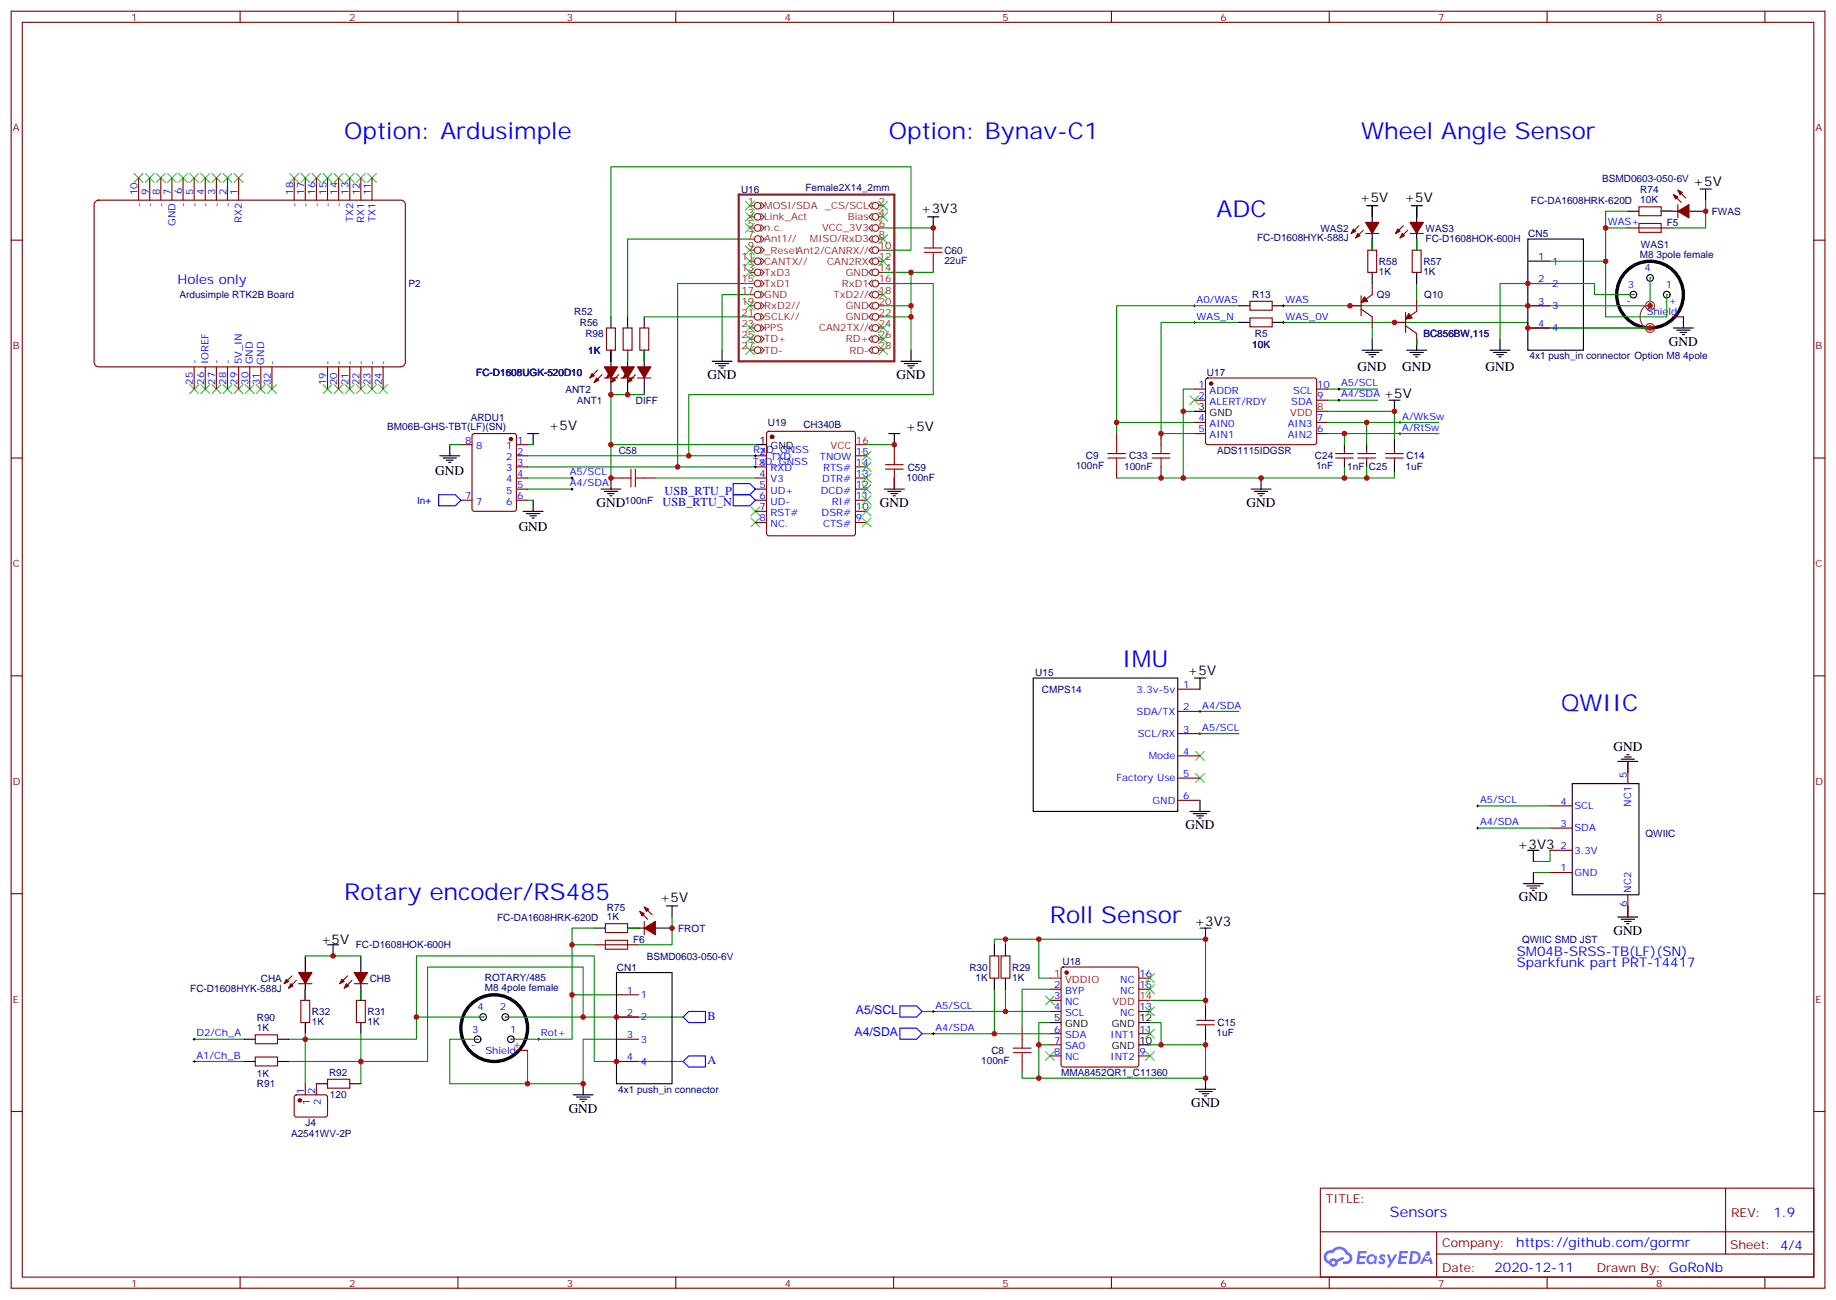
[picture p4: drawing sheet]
<svg xmlns="http://www.w3.org/2000/svg" width="583mm" height="413mm" viewBox="0 0 583 413" stroke-linecap="round" stroke-linejoin="round" font-family="sans-serif">
<defs><g id="words">
<g font-size="7.4" fill="#00f">
<text x="109.3" y="44.1">Option: Ardusimple</text>
<text x="282.1" y="44.1">Option: Bynav-C1</text>
<text x="432" y="44.1">Wheel Angle Sensor</text>
<text x="386.2" y="68.8">ADC</text>
<text x="356.2" y="211.7">IMU</text>
<text x="495.5" y="225.8">QWIIC</text>
<text x="109.3" y="285.8">Rotary encoder/RS485</text>
<text x="333.3" y="292.8">Roll Sensor</text>
</g>
<text font-size="4.6" fill="#00f" x="441.2" y="386.2">Sensors</text>
<g font-size="4.2">
<text x="537.5" y="58.9">+5V</text>
<text x="431.7" y="64.2">+5V</text>
<text x="445.8" y="64.2">+5V</text>
<text x="292.3" y="67.7">+3V3</text>
<text x="529.8" y="109.7">GND</text>
<text x="431" y="117.9">GND</text>
<text x="445.1" y="117.9">GND</text>
<text x="471.5" y="117.9">GND</text>
<text x="224.6" y="120.3">GND</text>
<text x="284.6" y="120.3">GND</text>
<text x="439.1" y="126.3">+5V</text>
<text x="174.2" y="136.4">+5V</text>
<text x="287.4" y="136.9">+5V</text>
<text x="138.2" y="150.8">GND</text>
<text x="189.4" y="160.9">GND</text>
<text x="279.3" y="160.9">GND</text>
<text x="395.7" y="160.9">GND</text>
<text x="164.6" y="168.4">GND</text>
<text x="377" y="214.1">+5V</text>
<text x="512.1" y="238.4">GND</text>
<text x="376.3" y="263.2">GND</text>
<text x="481.7" y="269.6">+3V3</text>
<text x="209.4" y="286.5">+5V</text>
<text x="482.1" y="286.1">GND</text>
<text x="379.1" y="293.9">+3V3</text>
<text x="101.8" y="299.6">+5V</text>
<text x="512.1" y="296.7">GND</text>
<text x="180.5" y="353.2">GND</text>
<text x="378.1" y="351.4">GND</text>
</g>
<g font-size="4.2" fill="#00f">
<text x="56.3" y="90">Holes only</text>
<text x="481.4" y="303.4">SM04B-SRSS-TB(LF)(SN)</text>
<text x="481.4" y="307">Sparkfunk part PRT-14417</text>
<text x="562.9" y="386.4">1.9</text>
<text x="481.3" y="396">https://github.com/gormr</text>
<text x="474.4" y="403.8">2020-12-11</text>
</g>
<g font-size="3.9" fill="#00f">
<text x="210.3" y="160.5">USB_RTU_N</text>
<text x="211" y="157">USB_RTU_P</text>
<text x="224.6" y="323.6">B</text>
<text x="271.7" y="321.9">A5/SCL</text>
<text x="271.3" y="329">A4/SDA</text>
<text x="224.6" y="337.7">A</text>
</g>
<g font-size="3.9" fill="#800">
<text x="420.9" y="381.7">TITLE:</text>
<text x="549.5" y="386.4">REV:</text>
<text x="457.8" y="395.9">Company:</text>
<text x="549.2" y="396.6">Sheet: 4/4</text>
<text x="457.8" y="403.6">Date:</text>
<text x="506.8" y="403.7">Drawn By: GoRoNb</text>
</g>
<g font-size="3.2" fill="#800">
<text x="41.6" y="6.6">1</text>
<text x="110.8" y="6.6">2</text>
<text x="179.9" y="6.6">3</text>
<text x="249.1" y="6.6">4</text>
<text x="318.2" y="6.6">5</text>
<text x="387.4" y="6.6">6</text>
<text x="456.5" y="6.6">7</text>
<text x="525.7" y="6.6">8</text>
<text x="4.1" y="41.7">A</text>
<text x="576.3" y="41.7">A</text>
<text x="4.1" y="110.8">B</text>
<text x="576.3" y="110.8">B</text>
<text x="4.1" y="180">C</text>
<text x="576.3" y="180">C</text>
<text x="4.1" y="249.1">D</text>
<text x="576.3" y="249.1">D</text>
<text x="4.1" y="318.2">E</text>
<text x="576.3" y="318.2">E</text>
<text x="41.6" y="408.4">1</text>
<text x="110.8" y="408.4">2</text>
<text x="179.9" y="408.4">3</text>
<text x="249.1" y="408.4">4</text>
<text x="318.2" y="408.4">5</text>
<text x="387.4" y="408.4">6</text>
<text x="456.5" y="408.4">7</text>
<text x="525.7" y="408.4">8</text>
</g>
<g font-size="3.2" fill="#000080">
<text x="508.6" y="57.6">BSMD0603-050-6V</text>
<text x="235.2" y="61.2">U16</text>
<text x="255.6" y="60.7">Female2X14_2mm</text>
<text x="486" y="64.7">FC-DA1608HRK-620D</text>
<text x="520.7" y="64.6">10K</text>
<text x="520.7" y="61.4">R74</text>
<text x="529" y="71.7">F5</text>
<text x="543.4" y="68.2">FWAS</text>
<text x="399.1" y="76.6">FC-D1608HYK-588J</text>
<text x="419.2" y="73.5">WAS2</text>
<text x="452.5" y="76.7">FC-D1608HOK-600H</text>
<text x="452.5" y="73.5">WAS3</text>
<text x="485.1" y="75.3">CN5</text>
<text x="299.8" y="83.7">22uF</text>
<text x="299.8" y="80.5">C60</text>
<text x="520.5" y="81.9">M8 3pole female</text>
<text x="520.9" y="78.7">WAS1</text>
<text x="437.7" y="87.2">1K</text>
<text x="437.7" y="84.1">R58</text>
<text x="451.8" y="87.2">1K</text>
<text x="451.8" y="84.1">R57</text>
<text x="57" y="94.7">Ardusimple RTK2B Board</text>
<text x="129.7" y="91.1">P2</text>
<text x="397.5" y="94.6">R13</text>
<text x="437.1" y="94.6">Q9</text>
<text x="452.1" y="94.6">Q10</text>
<text x="182.3" y="99.9">R52</text>
<text x="184.1" y="103.5">R56</text>
<text x="185.8" y="107">R98</text>
<text x="398.3" y="107">R5</text>
<text x="451.8" y="107">BC856BW,115</text>
<text x="186.7" y="112.3">1K</text>
<text x="397.5" y="110.5">10K</text>
<text x="151.2" y="119.4">FC-D1608UGK-520D10</text>
<text x="383.1" y="119.4">U17</text>
<text x="485.5" y="114.1">4x1 push_in connector Option M8 4pole</text>
<text x="179.5" y="124.6">ANT2</text>
<text x="183.1" y="128.1">ANT1</text>
<text x="201.8" y="128.1">DIFF</text>
<text x="122.9" y="136.6">BM06B-GHS-TBT(LF)(SN)</text>
<text x="149.4" y="133.6">ARDU1</text>
<text x="243.8" y="135.2">U19</text>
<text x="255" y="135.9">CH340B</text>
<text x="196.4" y="144">C58</text>
<text x="288.1" y="149.4">C59</text>
<text x="341.5" y="149">100nF</text>
<text x="344.7" y="145.8">C9</text>
<text x="356.8" y="149.3">100nF</text>
<text x="358.5" y="145.8">C33</text>
<text x="386.3" y="144">ADS1115IDGSR</text>
<text x="417.4" y="145.8">C24</text>
<text x="417.8" y="149">1nF</text>
<text x="427.6" y="149.3">1nF</text>
<text x="434.5" y="149.3">C25</text>
<text x="446.2" y="149">1uF</text>
<text x="446.4" y="145.8">C14</text>
<text x="287.8" y="152.5">100nF</text>
<text x="198.4" y="160">100nF</text>
<text x="328.6" y="214.6">U15</text>
<text x="330.7" y="219.9">CMPS14</text>
<text x="522.3" y="265.8">QWIIC</text>
<text x="157.8" y="292.2">FC-DA1608HRK-620D</text>
<text x="192.7" y="292.1">1K</text>
<text x="192.7" y="289">R75</text>
<text x="201" y="299.3">F6</text>
<text x="215.3" y="295.8">FROT</text>
<text x="483.1" y="299.3">QWIIC SMD JST</text>
<text x="113" y="301">FC-D1608HOK-600H</text>
<text x="205.3" y="304.6">BSMD0603-050-6V</text>
<text x="82.8" y="311.7">CHA</text>
<text x="117.4" y="311.6">CHB</text>
<text x="153.9" y="311.5">ROTARY/485</text>
<text x="195.8" y="308.1">CN1</text>
<text x="307.7" y="308.1">R30</text>
<text x="309.6" y="311.3">1K</text>
<text x="321.3" y="311.3">1K</text>
<text x="321.3" y="308.1">R29</text>
<text x="337.3" y="306.3">U18</text>
<text x="60.4" y="314.8">FC-D1608HYK-588J</text>
<text x="153.9" y="314.7">M8 4pole female</text>
<text x="99" y="322.2">R32</text>
<text x="116.7" y="322.2">R31</text>
<text x="81.5" y="327.4">1K</text>
<text x="81.5" y="324.2">R90</text>
<text x="99" y="325.4">1K</text>
<text x="116.7" y="325.4">1K</text>
<text x="386.2" y="329">1uF</text>
<text x="386.4" y="325.7">C15</text>
<text x="314.7" y="334.6">C8</text>
<text x="81.5" y="341.9">1K</text>
<text x="104.5" y="341.6">R92</text>
<text x="311.5" y="337.7">100nF</text>
<text x="336.8" y="341.5">MMA8452QR1_C11360</text>
<text x="81.5" y="345.1">R91</text>
<text x="196.2" y="346.9">4x1 push_in connector</text>
<text x="104.7" y="348.6">120</text>
<text x="96.9" y="357.5">J4</text>
<text x="92.4" y="361">A2541WV-2P</text>
</g>
<g font-size="3.2" fill="#00f">
<text x="43.7" y="61.9" transform="rotate(-90 43.7 61.9)">10</text>
<text x="45.1" y="65.8" transform="rotate(-90 45.1 65.8)">-</text>
<text x="47.2" y="61.9" transform="rotate(-90 47.2 61.9)">9</text>
<text x="48.6" y="65.8" transform="rotate(-90 48.6 65.8)">-</text>
<text x="50.7" y="61.9" transform="rotate(-90 50.7 61.9)">8</text>
<text x="52.1" y="65.8" transform="rotate(-90 52.1 65.8)">-</text>
<text x="54.2" y="61.9" transform="rotate(-90 54.2 61.9)">7</text>
<text x="57.7" y="61.7" transform="rotate(-90 57.7 61.7)">6</text>
<text x="59.1" y="65.6" transform="rotate(-90 59.1 65.6)">-</text>
<text x="61.3" y="61.8" transform="rotate(-90 61.3 61.8)">5</text>
<text x="62.7" y="65.7" transform="rotate(-90 62.7 65.7)">-</text>
<text x="64.8" y="61.8" transform="rotate(-90 64.8 61.8)">4</text>
<text x="66.2" y="65.7" transform="rotate(-90 66.2 65.7)">-</text>
<text x="68.3" y="61.8" transform="rotate(-90 68.3 61.8)">3</text>
<text x="69.7" y="65.7" transform="rotate(-90 69.7 65.7)">-</text>
<text x="71.9" y="61.8" transform="rotate(-90 71.9 61.8)">2</text>
<text x="73.3" y="65.7" transform="rotate(-90 73.3 65.7)">-</text>
<text x="75.4" y="61.8" transform="rotate(-90 75.4 61.8)">1</text>
<text x="93" y="61.8" transform="rotate(-90 93 61.8)">18</text>
<text x="94.4" y="65.7" transform="rotate(-90 94.4 65.7)">-</text>
<text x="96.6" y="61.8" transform="rotate(-90 96.6 61.8)">17</text>
<text x="98" y="65.7" transform="rotate(-90 98 65.7)">-</text>
<text x="100.1" y="61.8" transform="rotate(-90 100.1 61.8)">16</text>
<text x="101.5" y="65.7" transform="rotate(-90 101.5 65.7)">-</text>
<text x="103.6" y="61.8" transform="rotate(-90 103.6 61.8)">15</text>
<text x="105" y="65.7" transform="rotate(-90 105 65.7)">-</text>
<text x="107.1" y="61.8" transform="rotate(-90 107.1 61.8)">14</text>
<text x="108.5" y="65.7" transform="rotate(-90 108.5 65.7)">-</text>
<text x="110.7" y="61.8" transform="rotate(-90 110.7 61.8)">13</text>
<text x="114.2" y="61.9" transform="rotate(-90 114.2 61.9)">12</text>
<text x="117.7" y="61.9" transform="rotate(-90 117.7 61.9)">11</text>
<text x="55.7" y="71.7" transform="rotate(-90 55.7 71.7)">GND</text>
<text x="76.8" y="70.7" transform="rotate(-90 76.8 70.7)">RX2</text>
<text x="112.1" y="70.4" transform="rotate(-90 112.1 70.4)">TX2</text>
<text x="115.6" y="70.8" transform="rotate(-90 115.6 70.8)">RX1</text>
<text x="119.2" y="70.6" transform="rotate(-90 119.2 70.6)">TX1</text>
<text x="510.4" y="71.5">WAS+</text>
<text x="488.2" y="82.6">1</text>
<text x="492.7" y="84">1</text>
<text x="488.2" y="89.6">2</text>
<text x="522" y="86.1">4</text>
<text x="492.7" y="91.1">2</text>
<text x="516.7" y="91.4">3</text>
<text x="528.8" y="91.4">1</text>
<text x="379.8" y="101.5">WAS_N</text>
<text x="379.8" y="96.2">A0/WAS</text>
<text x="408.1" y="101.5">WAS_0V</text>
<text x="408.1" y="96.2">WAS</text>
<text x="488.2" y="96.7">3</text>
<text x="492.7" y="98.1">3</text>
<text x="516.3" y="96.3">-</text>
<text x="522.7" y="99.9">Shield</text>
<text x="529.8" y="96.3">+</text>
<text x="488.2" y="103.8">4</text>
<text x="492.7" y="105.2">4</text>
<text x="62.6" y="115.6" transform="rotate(-90 62.6 115.6)">-</text>
<text x="66.2" y="115.6" transform="rotate(-90 66.2 115.6)">IOREF</text>
<text x="69.7" y="115.6" transform="rotate(-90 69.7 115.6)">-</text>
<text x="73.2" y="115.6" transform="rotate(-90 73.2 115.6)">-</text>
<text x="76.8" y="115.6" transform="rotate(-90 76.8 115.6)">5V_IN</text>
<text x="80.3" y="115.6" transform="rotate(-90 80.3 115.6)">GND</text>
<text x="83.9" y="115.7" transform="rotate(-90 83.9 115.7)">GND</text>
<text x="87.4" y="115.7" transform="rotate(-90 87.4 115.7)">-</text>
<text x="105" y="115.9" transform="rotate(-90 105 115.9)">-</text>
<text x="108.5" y="115.9" transform="rotate(-90 108.5 115.9)">-</text>
<text x="112" y="115.9" transform="rotate(-90 112 115.9)">-</text>
<text x="115.5" y="115.9" transform="rotate(-90 115.5 115.9)">-</text>
<text x="119.1" y="115.9" transform="rotate(-90 119.1 115.9)">-</text>
<text x="122.6" y="115.9" transform="rotate(-90 122.6 115.9)">-</text>
<text x="61.2" y="122.1" transform="rotate(-90 61.2 122.1)">25</text>
<text x="64.8" y="122.1" transform="rotate(-90 64.8 122.1)">26</text>
<text x="68.3" y="122.1" transform="rotate(-90 68.3 122.1)">27</text>
<text x="71.8" y="122.1" transform="rotate(-90 71.8 122.1)">28</text>
<text x="75.3" y="122.1" transform="rotate(-90 75.3 122.1)">29</text>
<text x="78.9" y="122.1" transform="rotate(-90 78.9 122.1)">30</text>
<text x="82.4" y="122.2" transform="rotate(-90 82.4 122.2)">31</text>
<text x="86" y="122.2" transform="rotate(-90 86 122.2)">32</text>
<text x="103.5" y="122.4" transform="rotate(-90 103.5 122.4)">19</text>
<text x="107.1" y="122.4" transform="rotate(-90 107.1 122.4)">20</text>
<text x="110.6" y="122.4" transform="rotate(-90 110.6 122.4)">21</text>
<text x="114.1" y="122.4" transform="rotate(-90 114.1 122.4)">22</text>
<text x="117.7" y="122.4" transform="rotate(-90 117.7 122.4)">23</text>
<text x="121.2" y="122.4" transform="rotate(-90 121.2 122.4)">24</text>
<text x="380.5" y="123.2">1</text>
<text x="384" y="124.9">ADDR</text>
<text x="410.5" y="124.9">SCL</text>
<text x="418.1" y="123.2">10</text>
<text x="425.7" y="122.6">A5/SCL</text>
<text x="380.5" y="126.7">2</text>
<text x="384" y="128.4">ALERT/RDY</text>
<text x="409.9" y="128.4">SDA</text>
<text x="418.1" y="126.7">9</text>
<text x="425.7" y="126.2">A4/SDA</text>
<text x="380.5" y="133.7">4</text>
<text x="380.5" y="137.3">5</text>
<text x="384" y="135.5">AIN0</text>
<text x="408.7" y="135.5">AIN3</text>
<text x="418.1" y="137.3">6</text>
<text x="418.1" y="133.7">7</text>
<text x="445.1" y="136.7">A/RtSw</text>
<text x="445.1" y="133.2">A/WkSw</text>
<text x="147.6" y="140.8">8</text>
<text x="151.1" y="142.6">8</text>
<text x="160.6" y="142.6">1</text>
<text x="164.1" y="140.8">1</text>
<text x="239.1" y="143.8">RxD_GNSS</text>
<text x="384" y="139">AIN1</text>
<text x="408.7" y="139">AIN2</text>
<text x="160.6" y="146.1">2</text>
<text x="160.6" y="149.6">3</text>
<text x="164.1" y="144.3">2</text>
<text x="164.1" y="147.8">3</text>
<text x="239" y="147.7">TxD_GNSS</text>
<text x="241.1" y="144.3">2</text>
<text x="241.1" y="147.8">3</text>
<text x="244.6" y="146.1">TXD</text>
<text x="244.6" y="149.6">RXD</text>
<text x="260.3" y="146.1">TNOW</text>
<text x="261.3" y="149.6">RTS#</text>
<text x="271.7" y="147.8">14</text>
<text x="271.7" y="144.3">15</text>
<text x="160.6" y="153.1">4</text>
<text x="164.1" y="151.4">4</text>
<text x="164.1" y="154.9">5</text>
<text x="180.9" y="154.4">A4/SDA</text>
<text x="180.9" y="150.8">A5/SCL</text>
<text x="241.1" y="151.4">4</text>
<text x="241.1" y="154.9">5</text>
<text x="244.6" y="153.1">V3</text>
<text x="261" y="153.1">DTR#</text>
<text x="271.7" y="154.9">12</text>
<text x="271.7" y="151.4">13</text>
<text x="132.4" y="160">In+</text>
<text x="147.6" y="158.4">7</text>
<text x="151.1" y="160.2">7</text>
<text x="160.6" y="156.7">5</text>
<text x="160.6" y="160.2">6</text>
<text x="164.1" y="158.4">6</text>
<text x="241.1" y="158.4">6</text>
<text x="241.1" y="162">7</text>
<text x="244.6" y="156.7">UD+</text>
<text x="244.6" y="160.2">UD-</text>
<text x="260.5" y="156.7">DCD#</text>
<text x="264.1" y="160.2">RI#</text>
<text x="271.7" y="162">10</text>
<text x="271.7" y="158.4">11</text>
<text x="241.1" y="165.5">8</text>
<text x="244.6" y="163.7">RST#</text>
<text x="244.6" y="167.3">NC.</text>
<text x="260.8" y="163.7">DSR#</text>
<text x="261.3" y="167.3">CTS#</text>
<text x="271.7" y="165.5">9</text>
<text x="360.7" y="219.8">3.3v-5v</text>
<text x="375.6" y="218.4">1</text>
<text x="360.8" y="226.9">SDA/TX</text>
<text x="375.6" y="225.5">2</text>
<text x="381.6" y="224.9">A4/SDA</text>
<text x="361.2" y="233.9">SCL/RX</text>
<text x="375.6" y="232.5">3</text>
<text x="381.6" y="232">A5/SCL</text>
<text x="375.6" y="239.6">4</text>
<text x="364.7" y="241">Mode</text>
<text x="354.4" y="248">Factory Use</text>
<text x="375.6" y="246.6">5</text>
<text x="516.4" y="247" transform="rotate(-90 516.4 247)">5</text>
<text x="365.9" y="255.1">GND</text>
<text x="375.6" y="253.7">6</text>
<text x="469.8" y="254.9">A5/SCL</text>
<text x="495.3" y="255.4">4</text>
<text x="499.8" y="256.9">SCL</text>
<text x="517.8" y="256.1" transform="rotate(-90 517.8 256.1)">NC1</text>
<text x="469.8" y="262">A4/SDA</text>
<text x="495.3" y="262.5">3</text>
<text x="499.8" y="263.9">SDA</text>
<text x="495.3" y="269.6">2</text>
<text x="499.8" y="271">3.3V</text>
<text x="495.3" y="276.6">1</text>
<text x="499.8" y="278">GND</text>
<text x="516.4" y="287.8" transform="rotate(-90 516.4 287.8)">6</text>
<text x="517.8" y="283.3" transform="rotate(-90 517.8 283.3)">NC2</text>
<text x="355.6" y="311.9">NC</text>
<text x="361.7" y="310.1">16</text>
<text x="199" y="315.4">1</text>
<text x="203.4" y="316.8">1</text>
<text x="334.6" y="313.7">2</text>
<text x="334.6" y="317.2">3</text>
<text x="338.1" y="315.4">BYP</text>
<text x="355.6" y="315.4">NC</text>
<text x="361.7" y="313.7">15</text>
<text x="151.6" y="320.7">4</text>
<text x="158.6" y="320.7">2</text>
<text x="199" y="322.5">2</text>
<text x="203.4" y="323.9">2</text>
<text x="296.9" y="320.2">A5/SCL</text>
<text x="334.6" y="320.7">4</text>
<text x="338.1" y="318.9">NC</text>
<text x="338.1" y="322.5">SCL</text>
<text x="355.6" y="322.5">NC</text>
<text x="361.7" y="320.7">13</text>
<text x="62.3" y="329">D2/Ch_A</text>
<text x="149.8" y="327.8">3</text>
<text x="161.9" y="327.8">1</text>
<text x="171.7" y="329">Rot+</text>
<text x="199" y="329.5">3</text>
<text x="296.9" y="327.2">A4/SDA</text>
<text x="334.6" y="327.8">6</text>
<text x="338.1" y="329.5">SDA</text>
<text x="352.5" y="329.5">INT1</text>
<text x="361.7" y="327.8">11</text>
<text x="149.4" y="332.7">-</text>
<text x="154.1" y="334.5">Shield</text>
<text x="162.9" y="332.7">+</text>
<text x="203.4" y="330.9">3</text>
<text x="334.6" y="331.3">7</text>
<text x="334.6" y="334.8">8</text>
<text x="338.1" y="333.1">SA0</text>
<text x="361.7" y="334.8">9</text>
<text x="62.3" y="336.1">A1/Ch_B</text>
<text x="199" y="336.6">4</text>
<text x="203.4" y="338">4</text>
<text x="338.1" y="336.6">NC</text>
<text x="352.5" y="336.6">INT2</text>
<text x="96.6" y="347.3" transform="rotate(-90 96.6 347.3)">1</text>
<text x="100.1" y="347.3" transform="rotate(-90 100.1 347.3)">2</text>
<text x="98.3" y="350.8" transform="rotate(-90 98.3 350.8)">1</text>
<text x="101.8" y="350.8" transform="rotate(-90 101.8 350.8)">2</text>
</g>
<g font-size="3.2" fill="#8d2323">
<text x="237.4" y="64.9">1</text>
<text x="278.9" y="64.9">2</text>
<text x="237.4" y="68.5">3</text>
<text x="242.6" y="66.4">MOSI/SDA</text>
<text x="242.6" y="69.9">Link_Act</text>
<text x="261.8" y="66.4">_CS/SCL</text>
<text x="269.2" y="69.9">Bias</text>
<text x="278.9" y="68.5">4</text>
<text x="237.4" y="72">5</text>
<text x="237.4" y="75.5">7</text>
<text x="242.6" y="73.4">n.c.</text>
<text x="242.6" y="76.9">Ant1//</text>
<text x="257.1" y="76.9">MISO/RxD3</text>
<text x="260.9" y="73.4">VCC_3V3</text>
<text x="278.9" y="72">6</text>
<text x="278.9" y="75.5">8</text>
<text x="235.4" y="82.6">11</text>
<text x="237.4" y="79.1">9</text>
<text x="242.6" y="80.5">_ResetAnt2/CANRX//</text>
<text x="242.6" y="84">CANTX//</text>
<text x="262.6" y="84">CAN2RX</text>
<text x="278.9" y="79.1">10</text>
<text x="278.9" y="82.6">12</text>
<text x="235.4" y="86.1">13</text>
<text x="235.4" y="89.6">15</text>
<text x="242.6" y="87.5">TxD3</text>
<text x="268.5" y="87.5">GND</text>
<text x="278.9" y="86.1">14</text>
<text x="278.9" y="89.6">16</text>
<text x="235.4" y="93.2">17</text>
<text x="242.6" y="91.1">TxD1</text>
<text x="242.6" y="94.6">GND</text>
<text x="264.6" y="94.6">TxD2//</text>
<text x="267.2" y="91.1">RxD1</text>
<text x="278.9" y="93.2">18</text>
<text x="235.4" y="96.7">19</text>
<text x="235.4" y="100.2">21</text>
<text x="242.6" y="98.1">RxD2//</text>
<text x="242.6" y="101.6">SCLK//</text>
<text x="268.5" y="98.1">GND</text>
<text x="268.5" y="101.6">GND</text>
<text x="278.9" y="96.7">20</text>
<text x="278.9" y="100.2">22</text>
<text x="235.4" y="103.8">23</text>
<text x="235.4" y="107.3">25</text>
<text x="242.6" y="105.2">PPS</text>
<text x="260" y="105.2">CAN2TX//</text>
<text x="278.9" y="103.8">24</text>
<text x="278.9" y="107.3">26</text>
<text x="235.4" y="110.8">27</text>
<text x="242.6" y="108.7">TD+</text>
<text x="242.6" y="112.2">TD-</text>
<text x="268.5" y="108.7">RD+</text>
<text x="269.7" y="112.2">RD-</text>
<text x="278.9" y="110.8">28</text>
</g>
<g font-size="3.2">
<text x="380.5" y="130.2">3</text>
<text x="384" y="132">GND</text>
<text x="241.1" y="140.8">1</text>
<text x="244.6" y="142.6">GND</text>
<text x="334.6" y="324.2">5</text>
<text x="338.1" y="326">GND</text>
<text x="352.9" y="326">GND</text>
<text x="361.7" y="324.2">12</text>
<text x="352.9" y="333.1">GND</text>
<text x="361.7" y="331.3">10</text>
</g>
<g font-size="3.2" fill="#f00">
<text x="409.6" y="132">VDD</text>
<text x="418.1" y="130.2">8</text>
<text x="263.6" y="142.6">VCC</text>
<text x="271.7" y="140.8">16</text>
<text x="334.6" y="310.1">1</text>
<text x="338.1" y="311.9">VDDIO</text>
<text x="361.7" y="317.2">14</text>
<text x="353.1" y="318.9">VDD</text>
</g>
</g></defs>
<g fill="none" stroke="#008700" stroke-width=".35">
<path d="M319.2 298.1v1.8M329.7 298.1h-14.1v1.8M315.6 314v14.1M319.2 314v7.1M333.3 310.5h-3.6v-12.4h53v19.4h-17.7M333.3 314h-8.9v12.4M382.7 317.5v1.8M292.7 321.1h40.6M292.7 328.1h40.6M329.7 331.6h3.6M333.3 324.6h-3.6v17.6h53v-10.6h-17.7M365 324.6h3.5v7"/>
<path d="M382.7 329.9v1.7M324.4 340.5v1.7h5.3"/>
</g>
<g fill="none" stroke="#870000" stroke-width=".35">
<path d="M3.5 3.6h575.8v405.3h-575.8zM7.1 7.1h568.6v398.3h-568.6zM76.2 3.6v3.5M145.4 3.6v3.5M214.5 3.6v3.5M283.6 3.6v3.5M352.8 3.6v3.5M421.9 3.6v3.5M491.1 3.6v3.5M560.2 3.6v3.5M3.5 76.2h3.6M575.7 76.2h3.6"/>
<path d="M3.5 145.4h3.6M575.7 145.4h3.6M3.5 214.5h3.6M575.7 214.5h3.6M3.5 283.7h3.6M575.7 283.7h3.6M314.2 303.4h2.8v7.1h-2.8zM317.7 303.4h2.9v7.1h-2.9zM333.3 314h3.5M333.3 317.5h3.5M337 307.2l.5-.2h23.3l.5 .2 .2 .5v30.3l-.2 .5-.5 .2h-23.3l-.5-.2-.2-.5v-30.3zM361.5 314h3.5"/>
<path d="M361.5 310.5h3.5M324.4 326.4v3.5M324.4 336.9v3.6M333.3 321.1h3.5M333.3 328.1h3.5M333.3 331.6h3.5M333.3 335.2h3.5M361.5 321.1h3.5M361.5 328.1h3.5M361.5 335.2h3.5M379.8 323.9h5.7M379.8 325.3h5.7"/>
<path d="M382.7 322.8v1.1M382.7 325.3v1.1M3.5 352.8h3.6M575.7 352.8h3.6M419.1 377.2h156.6v28.2h-156.6zM547.7 377.2v20.9M419.1 391h156.5M456 398.1h119.6M456 391v14.1M76.2 405.4v3.5M145.4 405.4v3.5M214.5 405.4v3.5"/>
<path d="M283.6 405.4v3.5M352.8 405.4v3.5M421.9 405.4v3.5M491.1 405.4v3.5M560.2 405.4v3.5"/>
</g>
<g fill="none" stroke="#000" stroke-width=".35">
<path d="M315.6 299.9v3.5M319.2 299.9v3.5M380.9 294.6h3.5M382.7 294.6v3.5M315.6 310.5v3.5M319.2 310.5v3.5M382.7 319.3v3.5M333.3 324.6h3.5M361.5 324.6h3.5M361.5 331.6h3.5M382.7 326.4v3.5M379.5 345.8h6.3"/>
<path d="M380.5 346.5h4.3M381.6 347.2h2.1M382.3 347.9h.7M382.7 342.2v3.6"/>
</g>
<circle cx="338.6" cy="308.7" r=".53" fill="#870000" stroke="#870000" stroke-width=".35"/>
<path d="M333.3 310.5h3.5M361.5 317.5h3.5" fill="none" stroke="#f00" stroke-width=".35"/>
<path d="M321.6 334.1h5.7M321.6 332.7h5.7M324.4 329.9v2.8M324.4 334.1v2.8" fill="none" stroke="#a10000" stroke-width=".35"/>
<g fill="none" stroke="#3c3" stroke-width=".35">
<path d="M331.9 316.1l2.8 2.8M334.7 316.1l-2.8 2.8M363.6 309.1l2.8 2.8M363.6 312.6l2.8 2.8M363.6 319.7l2.8 2.8M366.4 309.1l-2.8 2.8M366.4 312.6l-2.8 2.8M366.4 319.7l-2.8 2.8M331.9 333.8l2.8 2.8M334.7 333.8l-2.8 2.8M363.6 326.7l2.8 2.8M363.6 333.8l2.8 2.8"/>
<path d="M366.4 326.7l-2.8 2.8M366.4 333.8l-2.8 2.8"/>
</g>
<path d="M285.6 319.3h5.3l1.8 1.8-1.8 1.7h-5.3zM285.6 326.4h5.3l1.8 1.7-1.8 1.8h-5.3z" fill="none" stroke="#00f" stroke-width=".35"/>
<g fill="#5487ff">
<path d="M438.1 398.3a1.22 1.22 0 0 1 1.7 .3l-.4 .6a.47 .47 0 0 0-.3-.4 .47 .47 0 0 0-.5 .2l.2 .2a1.14 1.14 0 0 1 .7 1.7 1.14 1.14 0 0 1-1.9 0l-.2-.2 .5-.5 .7 .4a.29 .29 0 0 0 .4-.2 .29 .29 0 0 0-.3-.4 1.04 1.04 0 0 1-.6-1.7z"/>
<path d="M431.1 397.1h2.4l.3 .2-.1 .5h-1.9l-.1 .9h1.5l.4 .3-.4 .4h-1.6l-.2 1.1 1.8 .1 .1 .3-.1 .3h-2.7z"/>
<path d="M444.3 397.1l2.6 .2-.1 .5h-1.8l-.1 .9h1.5l.3 .3-.4 .4h-1.6l-.1 1.1 1.7 .1 .2 .3-.2 .3h-2.6z"/>
<path d="M453 397.1h.7l.3 1.2-.6 .4a.69 .69 0 0 0-1 .2 .69 .69 0 0 0 .5 1 .69 .69 0 0 0 .8-.6l.5-.3 .6 2.2h-.8l-.2-.9h-1.8l-.5 .9h-.8z"/>
<path d="M440.2 398.2h.8l.6 1.8 1.1-1.8h.9l-2.6 4.2h-.8l.9-1.6z"/>
<path d="M447.8 397.1l-.6 4.1h1.3a2.11 2.11 0 0 0 2.5-2.1 2.11 2.11 0 0 0-2.5-2zM448.5 397.8a1.43 1.43 0 0 1 1.6 1.6 1.43 1.43 0 0 1-2 1.1z"/>
<path d="M434.1 398.7a1.54 1.54 0 0 0-.1 2.1 1.54 1.54 0 0 0 2.2 .2l.6 .2 .3-2.3-.6-.3a1.49 1.49 0 0 0-2.4 .1zM434.4 399.7a.94 .94 0 0 1 1.8 0 .94 .94 0 0 1-1.8 0z"/>
<path d="M420.8 397.5a2.18 2.18 0 0 0 1.1 3.7 1.44 1.44 0 0 0 1.6 .9 1.44 1.44 0 0 0 1.2-1.5l2-1-.5-.7-1.9 .9a1.47 1.47 0 0 0-2.4 .5 1.39 1.39 0 0 1-.7-2 1.39 1.39 0 0 1 2-.4 2.12 2.12 0 0 1 2.2-1.3 2.12 2.12 0 0 1 1.9 1.6 1.14 1.14 0 0 1 1.1 1.5 1.14 1.14 0 0 1-1.7 .7 .43 .43 0 0 0-.5 .3 .43 .43 0 0 0 .4 .5 1.98 1.98 0 0 0 2.5-1.2 1.98 1.98 0 0 0-1.2-2.5 3.1 3.1 0 0 0-5.3-.7l-.9 .1zM422.7 400.8a.55 .55 0 0 1 1.1 0 .55 .55 0 0 1-1.1 0z"/>
<circle cx="453" cy="399.2" r=".26"/>
</g>
<g fill="none" stroke="#000" stroke-width=".32">
<path d="M509.3 72.4h.7M509.7 72v.7M378.8 102.3h.7M379.1 102v.7M407 102.3h.7M407.4 102v.7M444 137.6h.7M444 134.1h.7M444.4 133.7v.7M444.4 137.3v.7M380.5 232.9h.7M380.5 225.8h.7"/>
<path d="M380.9 225.5v.7M380.9 232.5v.7M468.7 255.8h.7M469.1 255.4v.8M468.7 262.9h.7M469.1 262.5v.7M295.9 328.1h.7M295.9 321.1h.7M296.2 320.7v.7M296.2 327.8v.7"/>
</g>
<g fill="none" stroke="#3c3" stroke-width=".35">
<path d="M42.6 55.1l2.8 2.8M45.4 55.1l-2.8 2.8M46.1 55.1l2.8 2.8M48.9 55.1l-2.8 2.8M49.6 55.1l2.9 2.8M52.5 55.1l-2.9 2.8M53.2 55.1l2.8 2.8M56 55.1l-2.8 2.8M56.7 55.1l2.8 2.8M59.5 55.1l-2.8 2.8M60.2 55.1l2.8 2.8M63 55.1l-2.8 2.8"/>
<path d="M63.7 55.1l2.9 2.8M66.6 55.1l-2.9 2.8M67.3 55.1l2.8 2.8M70.1 55.1l-2.8 2.8M70.8 55.1l2.8 2.8M73.6 55.1l-2.8 2.8M74.3 55.1l2.9 2.8M77.2 55.1l-2.9 2.8M92 55.1l2.8 2.8M94.8 55.1l-2.8 2.8M95.5 55.1l2.8 2.8M98.3 55.1l-2.8 2.8"/>
<path d="M99 55.1l2.8 2.8M101.8 55.1l-2.8 2.8M102.6 55.1l2.8 2.8M105.4 55.1l-2.8 2.8M106.1 55.1l2.8 2.8M108.9 55.1l-2.8 2.8M109.6 55.1l2.8 2.8M112.4 55.1l-2.8 2.8M113.1 55.1l2.9 2.8M116 55.1l-2.9 2.8M116.7 55.1l2.8 2.8M119.5 55.1l-2.8 2.8"/>
<path d="M60.2 122.1l2.8 2.8M63 122.1l-2.8 2.8M63.7 122.1l2.9 2.8M66.6 122.1l-2.9 2.8M67.3 122.1l2.8 2.8M70.1 122.1l-2.8 2.8M70.8 122.1l2.8 2.8M73.6 122.1l-2.8 2.8M74.3 122.1l2.9 2.8M77.2 122.1l-2.9 2.8M77.9 122.1l2.8 2.8M80.7 122.1l-2.8 2.8"/>
<path d="M81.4 122.1l2.8 2.8M84.2 122.1l-2.8 2.8M84.9 122.1l2.8 2.8M87.7 122.1l-2.8 2.8M102.6 122.1l2.8 2.8M105.4 122.1l-2.8 2.8M106.1 122.1l2.8 2.8M108.9 122.1l-2.8 2.8M109.6 122.1l2.8 2.8M112.4 122.1l-2.8 2.8M113.1 122.1l2.9 2.8M116 122.1l-2.9 2.8"/>
<path d="M116.7 122.1l2.8 2.8M119.5 122.1l-2.8 2.8M120.2 122.1l2.8 2.8M123 122.1l-2.8 2.8M379.5 238.5l2.8 2.8M382.3 238.5l-2.8 2.8M379.5 245.6l2.8 2.8M382.3 245.6l-2.8 2.8"/>
</g>
<g fill="none" stroke="#008700" stroke-width=".35">
<path d="M449.7 90v5.3M485 104.1h38.8M368.5 137.6v1.8M421.5 127h15.8M421.5 123.5h15.8M380.9 232.9h12.3M380.9 225.8h12.3M469.1 255.8h22.9M516.7 241.7v3.5M469.1 262.9h22.9M486.7 277h5.3M492 269.9v3.5h-5.3"/>
<path d="M516.7 287.5v3.6"/>
</g>
<g fill="none" stroke="#000" stroke-width=".35">
<path d="M531.2 104.1h6.3M532.2 104.8h4.3M533.3 105.5h2.1M534 106.2h.7M534.4 100.6v3.5M328 215.2h45.8v42.4h-45.8zM379.1 215.2h3.6M380.9 215.2v3.6M516.4 239.6h.7M377.7 257.6h6.4M378.8 258.3h4.2M379.8 259h2.2"/>
<path d="M380.5 259.7h.7M380.9 254v3.6M499.1 248.7h21.1v35.3h-21.1zM513.5 241.7h6.4M514.6 241h4.2M515.7 240.3h2.1M516.7 241.7v3.5M485 269.9h3.5M486.7 269.9v3.5M486.7 277v3.5M483.6 280.5h6.3M484.6 281.2h4.2"/>
<path d="M485.7 281.9h2.1M486.4 282.6h.7M513.5 291.1h6.4M514.6 291.8h4.2M515.7 292.5h2.1M516.4 293.2h.7M516.7 287.5v3.6"/>
</g>
<g fill="none" stroke="#870000" stroke-width=".35">
<path d="M44 56.5v7M47.5 56.5v7M51 56.5v7M54.6 56.5v7M58.1 56.5v7M61.6 56.5v7M65.2 56.5v7M68.7 56.5v7M72.2 56.5v7M75.7 56.5v7M93.4 56.5v7M96.9 56.5v7"/>
<path d="M100.4 56.5v7M104 56.5v7M107.5 56.5v7M111 56.5v7M114.5 56.5v7M118.1 56.5v7M61.6 116.5v7M65.2 116.5v7M68.7 116.5v7M72.2 116.5v7M75.7 116.5v7M79.3 116.5v7"/>
<path d="M82.8 116.5v7M86.3 116.5v7M104 116.5v7M107.5 116.5v7M111 116.5v7M114.5 116.5v7M118.1 116.5v7M121.6 116.5v7M354.4 137.6v3.5M368.5 137.6v3.5M354.4 148.2v3.5M368.5 148.2v3.5"/>
<path d="M373.8 218.8h7.1M373.8 225.8h7.1M373.8 232.9h7.1M373.8 239.9h7.1M373.8 247h7.1M373.8 254h7.1M492 255.8h7.1M516.7 241.7v7M492 277h7.1M492 269.9h7.1M492 262.9h7.1M516.7 284v7.1"/>
</g>
<path d="M30.2 64.1l1.1-.6h95.9a1.41 1.41 0 0 1 1.5 1.4v50.1a1.51 1.51 0 0 1-1.5 1.5h-95.9a1.51 1.51 0 0 1-1.4-1.5v-50.1z" fill="none" stroke="#800000" stroke-width=".35"/>
<path d="M351.6 145.4h5.7M351.6 144h5.7M354.4 141.1v2.9M354.4 145.4v2.8M365.7 145.4h5.7M365.7 144h5.7M368.5 141.1v2.9M368.5 145.4v2.8" fill="none" stroke="#a10000" stroke-width=".35"/>
<circle cx="523.8" cy="93.5" r="10.6" fill="none" stroke="#000" stroke-width="1.1"/>
<g fill="#870000">
<circle cx="529.1" cy="93.5" r=".18"/>
<circle cx="518.5" cy="93.5" r=".18"/>
<circle cx="523.8" cy="88.2" r=".18"/>
</g>
<g fill="none" stroke="#000" stroke-width=".35">
<path d="M435.6 65.3v5.3M435.6 74.1v5.3M449.7 65.3v5.3M449.7 74.1v5.3M516.7 67.1h3.5M527.3 67.1h5.3M536.1 67.1h5.3M435.6 86.5v3.5M449.7 86.5v3.5M442.6 139.4v3.5M442.6 146.4v3.6"/>
<circle cx="518.5" cy="93.5" r="1.06"/>
<circle cx="523.8" cy="88.2" r="1.06"/>
<circle cx="529.1" cy="93.5" r="1.06"/>
</g>
<g fill="none" stroke="#870000" stroke-width=".35">
<path d="M431.3 71.6l-2.4 2.5M432.8 73.1l-2.5 2.4M433.5 74.1h4.2M434.2 79.4h2.8v7.1h-2.8zM445.5 71.6l-2.5 2.5M446.9 73.1l-2.5 2.4M447.6 74.1h4.2M448.3 79.4h2.8v7.1h-2.8zM516.7 72.4h14.1M520.2 65.7h7.1v2.8h-7.1zM531.2 61.8l2.4 2.4M532.6 60.4l2.5 2.4"/>
<path d="M532.6 64.9v4.3M530.8 100.6h3.6M439.8 144h5.7M439.8 145.4h5.7M442.6 142.9v1.1M442.6 145.4v1"/>
</g>
<g fill="#870000" stroke="#870000" stroke-width=".35">
<path d="M532.6 67.1l3.5-2.2v4.3z"/>
<path d="M531.2 61.8l1.4 .7-.7 .7z"/>
<path d="M532.6 60.4l1.4 .7-.7 .7z"/>
<path d="M433.5 70.6h4.2l-2.1 3.5z"/>
<path d="M431 74.1l.7 .7-1.4 .7z"/>
<path d="M429.6 72.7l.7 .7-1.4 .7z"/>
<path d="M447.6 70.6h4.2l-2.1 3.5z"/>
<path d="M445.1 74.1l.7 .7-1.4 .7z"/>
<path d="M443.7 72.7l.7 .7-1.4 .7z"/>
</g>
<path d="M520.2 70.9h7.1v2.9h-7.1z" fill="none" stroke="#a10000" stroke-width=".35"/>
<path d="M509.7 72.4h7M516.7 67.1h-7v15.8M527.3 67.1h3.5M541.4 63.5v8.9h-10.6" fill="none" stroke="#008700" stroke-width=".35"/>
<g fill="none" stroke="#8c2424" stroke-width=".35">
<path d="M522.2 97a4.6 4.6 0 0 0 0 7.1"/>
<circle cx="523.8" cy="97" r="1.41"/>
<circle cx="523.8" cy="104.1" r="1.41"/>
</g>
<g fill="#8c2424">
<circle cx="523.8" cy="97" r=".18"/>
<circle cx="523.8" cy="104.1" r=".18"/>
</g>
<g fill="none" stroke="#008700" stroke-width=".35">
<path d="M435.6 65.3v3.5M435.6 75.9v3.5M449.7 65.3v3.5M449.7 75.9v3.5M393.2 97h-38.8v37.1h24.7M485 82.9h24.7v17.7h19.4v-7.1M518.5 93.5h-12.4v-3.5h-30v17.6M523.8 88.2v8.8h-116.4M393.2 102.3h-24.7v35.3h10.6M407.4 102.3h77.6v1.8h38.8M379.1 123.5h-3.5v7.1M379.1 130.6h-3.5v21.1h67v-1.7"/>
<path d="M421.5 130.6h21.1v8.8M421.5 137.6h35.2M421.5 134.1h35.2M426.8 137.6v3.5M433.8 134.1v7M354.4 151.7h21.2M426.8 148.2v3.5M433.8 148.2v3.5M167.5 333.4v10.6"/>
</g>
<g fill="none" stroke="#000" stroke-width=".35">
<path d="M433.8 65.3h3.5M435.6 65.3v3.5M447.9 65.3h3.5M449.7 65.3v3.5M485 75.9h17.6v35.3h-17.6zM539.6 60h3.6M541.4 60v3.5M473 111.2h6.3M474 111.9h4.3M475.1 112.6h2.1M475.8 113.3h.7M476.1 107.6v3.6"/>
<path d="M379.1 130.6h3.6M440.9 127h3.5M442.6 127v3.6M397.1 155.3h6.4M398.2 156h4.2M399.2 156.7h2.2M399.9 157.4h.7M400.3 151.7v3.6M426.8 141.1v1.8M426.8 146.4v1.8M433.8 141.1v1.8M433.8 146.4v1.8"/>
</g>
<path d="M378.8 97h.7M379.1 96.7v.7M407 97h.7M407.4 96.7v.7M424.6 127h.7M424.6 123.5h.7M425 123.2v.7M425 126.7v.7M170.6 329.9h.7M171 329.5v.7" fill="none" stroke="#000" stroke-width=".32"/>
<g fill="none" stroke="#870000" stroke-width=".35">
<path d="M485 82.9h7M485 90h7M485 97h7M485 104.1h7M379.1 123.5h3.6M379.1 127h3.6M379.1 134.1h3.6M379.1 137.6h3.6M382.9 120.2l.5-.2h34.1l.4 .7v20l-.7 .4h-34.1l-.4-.7v-19.7zM417.9 123.5h3.6M417.9 127h3.6M417.9 134.1h3.6"/>
<path d="M417.9 137.6h3.6M423.9 145.4h5.7M423.9 144h5.7M426.8 142.9v1.1M426.8 145.4v1M431 145.4h5.6M431 144h5.6M433.8 142.9v1.1M433.8 145.4v1"/>
</g>
<circle cx="384.4" cy="121.7" r=".53" fill="#870000" stroke="#870000" stroke-width=".35"/>
<path d="M417.9 130.6h3.6" fill="none" stroke="#f00" stroke-width=".35"/>
<path d="M377.7 125.6l2.8 2.8M380.5 125.6l-2.8 2.8" fill="none" stroke="#3c3" stroke-width=".35"/>
<circle cx="156.9" cy="326.4" r="10.6" fill="none" stroke="#000" stroke-width="1.1"/>
<g fill="#870000">
<circle cx="162.2" cy="329.9" r=".18"/>
<circle cx="151.6" cy="329.9" r=".18"/>
<circle cx="153.4" cy="322.8" r=".18"/>
<circle cx="160.4" cy="322.8" r=".18"/>
</g>
<g fill="none" stroke="#000" stroke-width=".35">
<path d="M294.5 68.8h3.5M296.2 68.8v3.6M393.2 97h3.6M403.8 97h3.6M193.9 100.6v3.5M193.9 111.2v5.3M193.9 120v5.3M199.2 100.6v3.5M199.2 111.2v5.3M199.2 120v5.3M204.5 100.6v3.5M204.5 111.2v5.3"/>
<path d="M204.5 120v5.3M226 114.7h6.4M227.1 115.4h4.2M228.1 116.1h2.2M228.8 116.8h.8M229.2 111.2v3.5M286 114.7h6.3M287.1 115.4h4.2M288.1 116.1h2.1M288.8 116.8h.7M289.2 111.2v3.5M393.2 102.3h3.6"/>
<path d="M403.8 102.3h3.6M432.4 111.2h6.3M433.5 111.9h4.2M434.5 112.6h2.1M435.2 113.3h.7M435.6 107.6v3.6M446.5 111.2h6.4M447.6 111.9h4.2M448.6 112.6h2.1M449.3 113.3h.7M449.7 107.6v3.6M167.5 137.6h3.5"/>
<path d="M169.2 137.6v3.5M282.1 137.6h3.5M283.9 137.6v3.5M139.6 144.7h6.3M140.7 145.4h4.2M141.7 146.1h2.1M142.4 146.8h.7M142.8 141.1v3.6M169.2 158.8v3.5M190.7 155.3h6.4M191.8 156h4.2M192.9 156.7h2.1"/>
<path d="M193.6 157.4h.7M193.9 151.7v3.6M239.8 141.1h3.5M280.7 155.3h6.4M281.8 156h4.2M282.8 156.7h2.1M283.5 157.4h.7M283.9 151.7v3.6M166.1 162.3h6.3M167.1 163h4.2M168.2 163.7h2.1M168.9 164.4h.7"/>
<path d="M104 299.9h3.5M105.7 299.9v3.5M188.6 294.6h3.6M199.2 294.6h5.3M208 294.6h5.3M211.6 287.5h3.5M213.3 287.5v3.6M96.9 303.4v5.3M96.9 312.2v5.3M114.5 303.4v5.3M114.5 312.2v5.3M195.7 308.7h17.6v35.3h-17.6z"/>
<path d="M77.5 336.9h3.5M77.5 329.9h3.5M88.1 336.9h3.5M88.1 329.9h3.5M96.9 324.6v3.5M114.5 324.6v3.5M100.4 344h3.6M111 344h3.5M181.9 347.5h6.4M183 348.2h4.2M184 348.9h2.2M184.7 349.6h.8"/>
<path d="M185.1 344v3.5"/>
<circle cx="151.6" cy="329.9" r="1.06"/>
<circle cx="153.4" cy="322.8" r="1.06"/>
<circle cx="160.4" cy="322.8" r="1.06"/>
<circle cx="162.2" cy="329.9" r="1.06"/>
</g>
<g fill="none" stroke="#870000" stroke-width=".35">
<path d="M296.2 72.4v3.5M296.2 82.9v3.6M396.8 95.6h7v2.9h-7zM428.5 97h3.5M432 98.1l3.6 2.5v3.5M432 93.9v6.3M435.6 90v3.5l-2.5 1.8M446.2 99.2v6.3M449.7 95.3v3.5l-2.5 1.8M189.7 117.5l-2.5 2.5M191.1 118.9l-2.5 2.5M191.8 120h4.2"/>
<path d="M192.5 104.1h2.8v7.1h-2.8zM195 117.5l-2.5 2.5M196.4 118.9l-2.5 2.5M197.1 120h4.2M197.8 104.1h2.8v7.1h-2.8zM200.3 117.5l-2.5 2.5M201.7 118.9l-2.5 2.5M202.4 120h4.2M203.1 104.1h2.8v7.1h-2.8zM396.8 100.9h7v2.9h-7zM442.6 102.3h3.6M446.2 103.4l3.5 2.5v3.5"/>
<path d="M150.1 137.8l.4-.2h12.7l.7 .4v23.6l-.4 .7h-13l-.6-.4-.1-23.6zM243.5 137.1l.5-.2h26.8l.5 .2 .2 .5v31.8l-.2 .5-.5 .2h-26.8l-.5-.3-.2-.4v-31.8zM146.3 158.8h3.5M146.3 141.1h3.5M163.9 151.7h3.6M163.9 144.7h3.6M163.9 148.2h3.6M163.9 155.3h3.6M163.9 158.8h3.6M163.9 141.1h3.6M193.9 151.7h3.5M204.5 151.7h3.5"/>
<path d="M239.8 151.7h3.5M239.8 144.7h3.5M239.8 148.2h3.5M239.8 155.3h3.5M239.8 158.8h3.5M271.5 151.7h3.6M271.5 144.7h3.6M271.5 148.2h3.6M271.5 155.3h3.6M271.5 158.8h3.6M283.9 141.1v3.6M283.9 151.7v3.6"/>
<path d="M239.8 162.3h3.5M239.8 165.8h3.5M271.5 162.3h3.6M271.5 165.8h3.6M188.6 299.9h14.1M192.2 293.2h7v2.8h-7zM203.1 289.3l2.5 2.5M204.5 287.9l2.5 2.5M204.5 292.5v4.2M92.7 309.8l-2.5 2.4M94.1 311.2l-2.5 2.5M94.8 312.2h4.2"/>
<path d="M95.5 317.5h2.8v7.1h-2.8zM110.3 309.8l-2.5 2.4M111.7 311.2l-2.4 2.5M112.4 312.2h4.3M113.1 317.5h2.9v7.1h-2.9zM195.7 315.8h7M81 335.5h7.1v2.8h-7.1zM81 328.5h7.1v2.8h-7.1zM163.9 333.4h3.6M195.7 322.8h7M195.7 329.9h7M195.7 336.9h7"/>
<path d="M93.6 347.7l.5-.2 9.4 .1 .5 .6-.1 5.9-.6 .5-9.5-.1-.4-.6v-5.7zM96.9 344v3.5M100.4 344v3.5M104 342.6h7v2.8h-7z"/>
</g>
<path d="M139.2 157h5.3l1.8 1.8-1.8 1.7h-5.3zM232.7 153.5h5.3l1.8 1.8-1.8 1.7h-5.3zM232.7 157h5.3l1.8 1.8-1.8 1.7h-5.3zM216.9 336.9l1.7-1.7h5.3v3.5h-5.3zM216.9 322.8l1.7-1.7h5.3v3.5h-5.3z" fill="none" stroke="#00f" stroke-width=".35"/>
<g fill="none" stroke="#008700" stroke-width=".35">
<path d="M238 75.9h-38.8v24.7M280.4 79.4h8.8v-26.4h-95.3v47.6M280.4 72.4h15.8M238 93.5h-8.8v17.7M238 90h-22.9v58.2h24.7M280.4 86.5h8.8v14.1h-8.8M280.4 90h15.8v35.3h-77.6v19.4h21.2M280.4 97h8.8M289.2 86.5h7M193.9 111.2v3.5M199.2 111.2v3.5M204.5 100.6h33.5"/>
<path d="M204.5 111.2v3.5M289.2 100.6v10.6M435.6 104.1v3.5M449.7 107.6v1.8M204.5 125.3h-10.6v15.8M354.4 134.1v3.5M142.8 141.1h3.5M167.5 151.7h14.1M167.5 141.1h1.7M167.5 155.3h14.1M167.5 148.2h47.6M167.5 144.7h51.1"/>
<path d="M167.5 158.8h1.7M208 151.7h31.8M239.8 141.1h-45.9v10.6M275.1 141.1h8.8M283.9 151.7v3.6M181.6 299.9h7M188.6 294.6h-7v21.2h14.1M199.2 294.6h3.5M213.3 291.1v8.8h-10.6M96.9 314v3.5M96.9 303.4h17.6M114.5 314v3.5"/>
<path d="M181.6 315.8v14.1h-19.4M61.6 336.9h15.9M61.6 329.9h15.9M91.6 329.9h40.6v-26.5h56.4v33.5h28.3M96.9 328.1v15.9M114.5 328.1v15.9M132.2 322.8h21.2M151.6 329.9h-8.8v14.1h42.3v-14.1h10.6M160.4 322.8h24.7M216.9 322.8h-31.8v-15.8h-49.4v29.9h-44.1"/>
</g>
<g fill="#870000" stroke="#870000" stroke-width=".35">
<path d="M204.5 294.6l3.5-2.1v4.2z"/>
<path d="M203.1 289.3l1.4 .7-.7 .7z"/>
<path d="M204.5 287.9l1.4 .7-.7 .7z"/>
<path d="M112.4 308.7h4.3l-2.2 3.5z"/>
<path d="M110 312.2l.7 .7-1.4 .8z"/>
<path d="M108.5 310.8l.8 .7-1.5 .7z"/>
<path d="M94.8 308.7h4.2l-2.1 3.5z"/>
<path d="M92.3 312.2l.7 .7-1.4 .8z"/>
<path d="M90.9 310.8l.7 .7-1.4 .7z"/>
<path d="M191.8 116.5h4.2l-2.1 3.5z"/>
<path d="M189.3 120l.7 .7-1.4 .7z"/>
<path d="M187.9 118.6l.7 .7-1.4 .7z"/>
<path d="M197.1 116.5h4.2l-2.1 3.5z"/>
<path d="M194.6 120l.7 .7-1.4 .7z"/>
<path d="M193.2 118.6l.7 .7-1.4 .7z"/>
<path d="M202.4 116.5h4.2l-2.1 3.5z"/>
<path d="M199.9 120l.7 .7-1.4 .7z"/>
<path d="M198.5 118.6l.7 .7-1.4 .7z"/>
<path d="M433.1 94.2l1.1 1.4-2.2 .4z"/>
<path d="M447.2 99.5l1.1 1.4-2.1 .4z"/>
<circle cx="95.1" cy="349.3" r=".53"/>
<circle cx="245.1" cy="138.7" r=".53"/>
<circle cx="162.2" cy="139.4" r=".53"/>
</g>
<g fill="none" stroke="#a10000" stroke-width=".35">
<path d="M293.4 78.7h5.6M296.2 75.9v2.8M293.4 80.1h5.6M296.2 80.1v2.8M197.4 151.7h2.9M200.3 148.9v5.7M201.7 148.9v5.7M201.7 151.7h2.8M281.1 147.5h5.6M281.1 148.9h5.6M283.9 144.7v2.8M283.9 148.9v2.8"/>
<path d="M192.2 298.5h7v2.8h-7z"/>
</g>
<path d="M181.2 155.3h.7M181.2 151.7h.7M181.6 151.4v.7M181.6 154.9v.7M239.4 144.7h.7M239.4 148.2h.7M239.8 144.3v.7M239.8 147.8v.8M61.3 336.9h.7M61.3 329.9h.7M61.6 329.5v.7M61.6 336.6v.7" fill="none" stroke="#000" stroke-width=".32"/>
<g fill="none" stroke="#3c3" stroke-width=".35">
<path d="M236.6 63.9l2.8 2.8M236.6 67.4l2.8 2.8M236.6 70.9l2.8 2.9M236.6 78l2.8 2.8M239.4 63.9l-2.8 2.8M239.4 67.4l-2.8 2.8M239.4 70.9l-2.8 2.9M239.4 78l-2.8 2.8M278.9 74.5l2.9 2.8M278.9 67.4l2.9 2.8M278.9 63.9l2.9 2.8M281.8 63.9l-2.9 2.8"/>
<path d="M281.8 67.4l-2.9 2.8M281.8 74.5l-2.9 2.8M236.6 81.5l2.8 2.8M236.6 85.1l2.8 2.8M236.6 95.6l2.8 2.9M239.4 81.5l-2.8 2.8M239.4 85.1l-2.8 2.8M239.4 95.6l-2.8 2.9M278.9 92.1l2.9 2.8M278.9 81.5l2.9 2.8M281.8 92.1l-2.9 2.8M281.8 81.5l-2.9 2.8"/>
<path d="M236.6 102.7l2.8 2.8M236.6 106.2l2.8 2.8M236.6 109.7l2.8 2.9M239.4 102.7l-2.8 2.8M239.4 106.2l-2.8 2.8M239.4 109.7l-2.8 2.9M278.9 109.7l2.9 2.9M278.9 106.2l2.9 2.8M278.9 102.7l2.9 2.8M281.8 109.7l-2.9 2.9M281.8 106.2l-2.9 2.8M281.8 102.7l-2.9 2.8"/>
<path d="M273.6 146.8l2.9 2.8M273.6 150.3l2.9 2.8M273.6 153.8l2.9 2.9M273.6 157.4l2.9 2.8M273.6 143.3l2.9 2.8M276.5 146.8l-2.9 2.8M276.5 150.3l-2.9 2.8M276.5 153.8l-2.9 2.9M276.5 157.4l-2.9 2.8M276.5 143.3l-2.9 2.8M238.4 164.4l2.8 2.9M238.4 160.9l2.8 2.8"/>
<path d="M241.2 164.4l-2.8 2.9M241.2 160.9l-2.8 2.8M273.6 160.9l2.9 2.8M273.6 164.4l2.9 2.9M276.5 160.9l-2.9 2.8M276.5 164.4l-2.9 2.9"/>
</g>
<path d="M271.5 141.1h3.6" fill="none" stroke="#f00" stroke-width=".35"/>
<path d="M234.5 61.8h49.4v52.9h-49.4z" fill="none" stroke="#8c2424" stroke-width=".71"/>
<g fill="none" stroke="#8c2424" stroke-width=".35">
<path d="M238 65.3h1.4M238 68.8h1.4M238 72.4h1.4M238 75.9h1.4M238 79.4h1.4M241.5 64.2l1.1 1.1-1.1 1.1M241.5 67.8l1.1 1-1.1 1.1M241.5 71.3l1.1 1.1-1.1 1M241.5 74.8l1.1 1.1-1.1 1M241.5 78.4l1.1 1-1.1 1.1M276.8 64.2l-1 1.1 1 1.1M276.8 67.8l-1 1 1 1.1"/>
<path d="M276.8 71.3l-1 1.1 1 1M276.8 74.8l-1 1.1 1 1M276.8 78.4l-1 1 1 1.1M278.9 65.3h1.5M278.9 68.8h1.5M278.9 72.4h1.5M278.9 75.9h1.5M278.9 79.4h1.5M238 82.9h1.4M238 86.5h1.4M238 90h1.4M238 93.5h1.4"/>
<path d="M238 97h1.4M241.5 81.9l1.1 1-1.1 1.1M241.5 85.4l1.1 1.1-1.1 1M241.5 88.9l1.1 1.1-1.1 1.1M241.5 92.5l1.1 1-1.1 1.1M241.5 96l1.1 1-1.1 1.1M241.5 99.5l1.1 1.1-1.1 1M276.8 81.9l-1 1 1 1.1M276.8 85.4l-1 1.1 1 1M276.8 88.9l-1 1.1 1 1.1M276.8 92.5l-1 1 1 1.1M276.8 96l-1 1 1 1.1"/>
<path d="M276.8 99.5l-1 1.1 1 1M278.9 82.9h1.5M278.9 86.5h1.5M278.9 90h1.5M278.9 93.5h1.5M278.9 97h1.5M238 100.6h1.4M238 104.1h1.4M238 107.6h1.4M238 111.2h1.4M241.5 103l1.1 1.1-1.1 1.1M241.5 106.6l1.1 1-1.1 1.1"/>
<path d="M241.5 110.1l1.1 1.1-1.1 1M276.8 103l-1 1.1 1 1.1M276.8 106.6l-1 1 1 1.1M276.8 110.1l-1 1.1 1 1M278.9 100.6h1.5M278.9 104.1h1.5M278.9 107.6h1.5M278.9 111.2h1.5"/>
<circle cx="240.5" cy="65.3" r="1.06"/>
<circle cx="240.5" cy="68.8" r="1.06"/>
<circle cx="240.5" cy="72.4" r="1.06"/>
<circle cx="240.5" cy="75.9" r="1.06"/>
<circle cx="240.5" cy="79.4" r="1.06"/>
<circle cx="277.9" cy="75.9" r="1.06"/>
<circle cx="277.9" cy="65.3" r="1.06"/>
<circle cx="277.9" cy="79.4" r="1.06"/>
<circle cx="277.9" cy="72.4" r="1.06"/>
<circle cx="277.9" cy="68.8" r="1.06"/>
<circle cx="240.5" cy="97" r="1.06"/>
<circle cx="240.5" cy="86.5" r="1.06"/>
<circle cx="240.5" cy="82.9" r="1.06"/>
<circle cx="240.5" cy="90" r="1.06"/>
<circle cx="240.5" cy="93.5" r="1.06"/>
<circle cx="277.9" cy="93.5" r="1.06"/>
<circle cx="277.9" cy="97" r="1.06"/>
<circle cx="277.9" cy="82.9" r="1.06"/>
<circle cx="277.9" cy="86.5" r="1.06"/>
<circle cx="277.9" cy="90" r="1.06"/>
<circle cx="240.5" cy="104.1" r="1.06"/>
<circle cx="240.5" cy="111.2" r="1.06"/>
<circle cx="240.5" cy="107.6" r="1.06"/>
<circle cx="240.5" cy="100.6" r="1.06"/>
<circle cx="277.9" cy="111.2" r="1.06"/>
<circle cx="277.9" cy="100.6" r="1.06"/>
<circle cx="277.9" cy="104.1" r="1.06"/>
<circle cx="277.9" cy="107.6" r="1.06"/>
</g>
<g fill="#c00">
<circle cx="382.7" cy="331.6" r=".88"/>
<circle cx="382.7" cy="317.5" r=".88"/>
<circle cx="319.2" cy="298.1" r=".88"/>
<circle cx="329.7" cy="298.1" r=".88"/>
<circle cx="329.7" cy="331.6" r=".88"/>
<circle cx="368.5" cy="331.6" r=".88"/>
<circle cx="382.7" cy="342.2" r=".88"/>
<circle cx="382.7" cy="298.1" r=".88"/>
<circle cx="329.7" cy="342.2" r=".88"/>
<circle cx="315.6" cy="328.1" r=".88"/>
<circle cx="319.2" cy="321.1" r=".88"/>
<circle cx="523.8" cy="97" r=".88"/>
<circle cx="485" cy="97" r=".88"/>
<circle cx="523.8" cy="104.1" r=".88"/>
<circle cx="368.5" cy="137.6" r=".88"/>
<circle cx="509.7" cy="82.9" r=".88"/>
<circle cx="541.4" cy="67.1" r=".88"/>
<circle cx="509.7" cy="72.4" r=".88"/>
<circle cx="442.6" cy="130.6" r=".88"/>
<circle cx="426.8" cy="137.6" r=".88"/>
<circle cx="433.8" cy="134.1" r=".88"/>
<circle cx="167.5" cy="344" r=".88"/>
<circle cx="185.1" cy="344" r=".88"/>
<circle cx="195.7" cy="336.9" r=".88"/>
<circle cx="195.7" cy="322.8" r=".88"/>
<circle cx="181.6" cy="299.9" r=".88"/>
<circle cx="213.3" cy="294.6" r=".88"/>
<circle cx="181.6" cy="315.8" r=".88"/>
<circle cx="185.1" cy="322.8" r=".88"/>
<circle cx="132.2" cy="322.8" r=".88"/>
<circle cx="114.5" cy="336.9" r=".88"/>
<circle cx="96.9" cy="329.9" r=".88"/>
<circle cx="105.7" cy="303.4" r=".88"/>
<circle cx="400.3" cy="151.7" r=".88"/>
<circle cx="354.4" cy="134.1" r=".88"/>
<circle cx="368.5" cy="151.7" r=".88"/>
<circle cx="375.6" cy="151.7" r=".88"/>
<circle cx="375.6" cy="130.6" r=".88"/>
<circle cx="426.8" cy="151.7" r=".88"/>
<circle cx="433.8" cy="151.7" r=".88"/>
<circle cx="193.9" cy="151.7" r=".88"/>
<circle cx="283.9" cy="141.1" r=".88"/>
<circle cx="289.2" cy="97" r=".88"/>
<circle cx="289.2" cy="100.6" r=".88"/>
<circle cx="193.9" cy="141.1" r=".88"/>
<circle cx="296.2" cy="72.4" r=".88"/>
<circle cx="289.2" cy="86.5" r=".88"/>
<circle cx="199.2" cy="125.3" r=".88"/>
<circle cx="193.9" cy="125.3" r=".88"/>
<circle cx="218.6" cy="144.7" r=".88"/>
<circle cx="215.1" cy="148.2" r=".88"/>
<circle cx="485" cy="90" r=".88"/>
<circle cx="485" cy="104.1" r=".88"/>
<circle cx="428.5" cy="97" r=".88"/>
<circle cx="442.6" cy="102.3" r=".88"/>
</g>
<use href="#words"/>
</svg>
